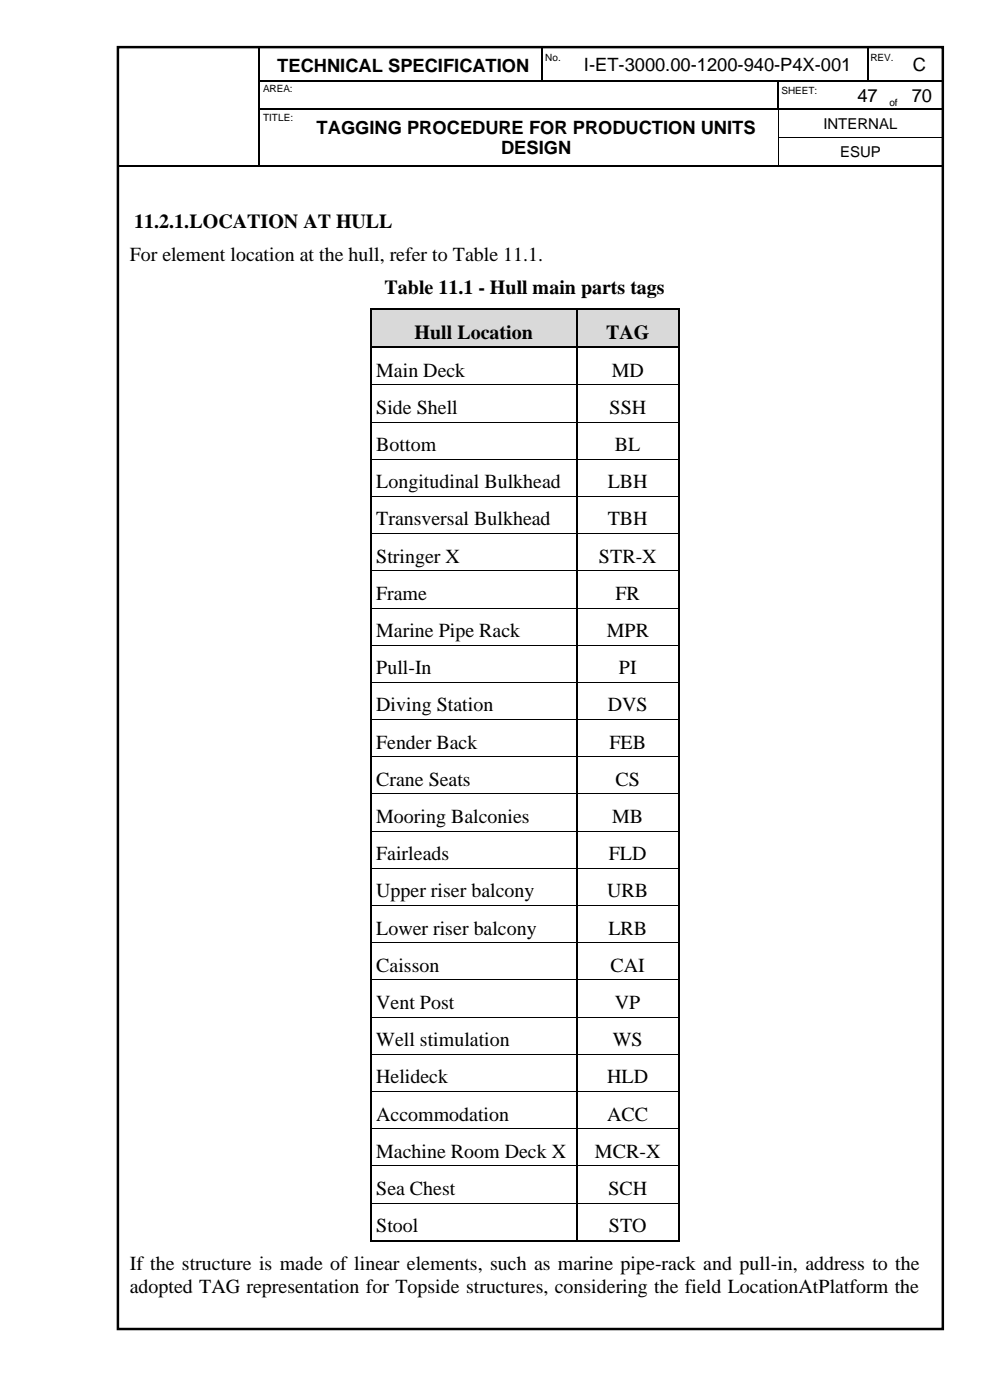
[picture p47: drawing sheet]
<svg xmlns="http://www.w3.org/2000/svg" width="210mm" height="297mm" viewBox="0 0 210 297" stroke-linecap="round" stroke-linejoin="round" font-family="sans-serif">
<defs><g id="words">
<g font-size="4.2">
<text x="28.5" y="48.4">11.2.1.LOCATION AT HULL</text>
<text x="27.5" y="55.4">For element location at the hull, refer to Table 11.1.</text>
<text x="81.6" y="62.4">Table 11.1 - Hull main parts tags</text>
<text x="87.9" y="71.8">Hull Location</text>
<text x="128.6" y="71.8">TAG</text>
<text x="79.8" y="79.9">Main Deck</text>
<text x="129.8" y="79.9">MD</text>
<text x="79.8" y="87.8">Side Shell</text>
<text x="129.3" y="87.8">SSH</text>
<text x="79.8" y="95.7">Bottom</text>
<text x="130.5" y="95.7">BL</text>
<text x="79.8" y="103.6">Longitudinal Bulkhead</text>
<text x="128.9" y="103.6">LBH</text>
<text x="79.8" y="111.5">Transversal Bulkhead</text>
<text x="128.9" y="111.5">TBH</text>
<text x="79.8" y="119.4">Stringer X</text>
<text x="127.1" y="119.4">STR-X</text>
<text x="79.8" y="127.3">Frame</text>
<text x="130.6" y="127.3">FR</text>
<text x="79.8" y="135.2">Marine Pipe Rack</text>
<text x="128.7" y="135.2">MPR</text>
<text x="79.8" y="143.1">Pull-In</text>
<text x="131.3" y="143.1">PI</text>
<text x="79.8" y="150.9">Diving Station</text>
<text x="128.9" y="150.9">DVS</text>
<text x="79.8" y="158.9">Fender Back</text>
<text x="129.3" y="158.9">FEB</text>
<text x="79.8" y="166.7">Crane Seats</text>
<text x="130.6" y="166.7">CS</text>
<text x="79.8" y="174.6">Mooring Balconies</text>
<text x="129.9" y="174.6">MB</text>
<text x="79.8" y="182.5">Fairleads</text>
<text x="129.2" y="182.5">FLD</text>
<text x="79.8" y="190.4">Upper riser balcony</text>
<text x="128.8" y="190.4">URB</text>
<text x="79.8" y="198.3">Lower riser balcony</text>
<text x="129.1" y="198.3">LRB</text>
<text x="79.8" y="206.2">Caisson</text>
<text x="129.5" y="206.2">CAI</text>
<text x="79.8" y="214.1">Vent Post</text>
<text x="130.5" y="214.1">VP</text>
<text x="79.8" y="222">Well stimulation</text>
<text x="130" y="222">WS</text>
<text x="79.8" y="229.9">Helideck</text>
<text x="128.8" y="229.9">HLD</text>
<text x="79.8" y="237.8">Accommodation</text>
<text x="128.8" y="237.8">ACC</text>
<text x="79.8" y="245.7">Machine Room Deck X</text>
<text x="126.2" y="245.7">MCR-X</text>
<text x="79.8" y="253.6">Sea Chest</text>
<text x="129.1" y="253.6">SCH</text>
<text x="79.8" y="261.5">Stool</text>
<text x="129.2" y="261.5">STO</text>
<text x="27.5" y="269.5">If the structure is made of linear elements, such as marine pipe-rack and pull-in, address to the</text>
<text x="27.5" y="274.4">adopted TAG representation for Topside structures, considering the field LocationAtPlatform the</text>
</g>
<g font-size="3.9">
<text x="58.8" y="15.3">TECHNICAL SPECIFICATION</text>
<text x="123.8" y="15.1">I-ET-3000.00-1200-940-P4X-001</text>
<text x="193.7" y="15.1">C</text>
<text x="181.9" y="21.5">47</text>
<text x="193.4" y="21.5">70</text>
<text x="67.2" y="28.3">TAGGING PROCEDURE FOR PRODUCTION UNITS</text>
<text x="106.3" y="32.8">DESIGN</text>
</g>
<g font-size="3.2">
<text x="174.7" y="27.3">INTERNAL</text>
<text x="178.2" y="33.3">ESUP</text>
</g>
<g font-size="2.1">
<text x="115.7" y="13">No.</text>
<text x="184.7" y="13">REV.</text>
<text x="55.8" y="19.6">AREA:</text>
<text x="165.8" y="19.9">SHEET:</text>
<text x="188.7" y="22.5">of</text>
<text x="55.8" y="25.6">TITLE:</text>
</g>
</g></defs>
<g fill="none" stroke="#000" stroke-width=".25">
<path d="M55 10v7M55 17.3v5.7M55.2 17.1h7.3M62.8 17.1h52.1M115 10v7M115.2 17.1h4.4M119.8 17.1h45.1M165.1 17.3v5.7M165.2 17.1h14.9M180.3 17.1h3.6M184.1 10v7M184.2 17.1h3.9"/>
<path d="M191.3 17.1h8.8M25 35.1h29.9M55 23.2v5.8M55 29.3v5.7M55.2 23.1h7.3M55.2 35.1h7.3M62.8 23.1h102.1M62.8 35.1h102.2M165.2 35.1h34.8M165.4 23.1h14.7M180.3 23.1h7.8M188.3 23.1h2.8"/>
<path d="M191.3 23.1h8.7M200.1 23.2v5.8M200.1 29.3v5.7"/>
</g>
<g fill="#000">
<path d="M54.9 17h.3v.3h-.3z" fill-rule="evenodd"/>
<path d="M62.5 17h.3v.3h-.3z" fill-rule="evenodd"/>
<path d="M114.9 17h.3v.3h-.3z" fill-rule="evenodd"/>
<path d="M119.6 17h.2v.3h-.2z" fill-rule="evenodd"/>
<path d="M164.9 17h.3v.3h-.3z" fill-rule="evenodd"/>
<path d="M180.1 17h.2v.3h-.2z" fill-rule="evenodd"/>
<path d="M183.9 17h.3v.3h-.3z" fill-rule="evenodd"/>
<path d="M188.1 17h.2v.3h-.2z" fill-rule="evenodd"/>
<path d="M188.3 17h1.8v.3h-1.8z" fill-rule="evenodd"/>
<path d="M190.1 17h.2v.3h-.2z" fill-rule="evenodd"/>
<path d="M190.3 17h.8v.3h-.8z" fill-rule="evenodd"/>
<path d="M191.1 17h.2v.3h-.2z" fill-rule="evenodd"/>
<path d="M54.9 23h.3v.2h-.3z" fill-rule="evenodd"/>
<path d="M54.9 29h.3v.3h-.3z" fill-rule="evenodd"/>
<path d="M54.9 35h.3v.3h-.3z" fill-rule="evenodd"/>
<path d="M62.5 23h.3v.2h-.3z" fill-rule="evenodd"/>
<path d="M62.5 35h.3v.3h-.3z" fill-rule="evenodd"/>
<path d="M164.9 23h.3v.2h-.3z" fill-rule="evenodd"/>
<path d="M165 29h.1v.3h-.1z" fill-rule="evenodd"/>
<path d="M165 35h.2v.3h-.2z" fill-rule="evenodd"/>
<path d="M165.2 23h.2v.2h-.2z" fill-rule="evenodd"/>
<path d="M180.1 23h.2v.2h-.2z" fill-rule="evenodd"/>
<path d="M188.1 23h.2v.2h-.2z" fill-rule="evenodd"/>
<path d="M191.1 23h.2v.2h-.2z" fill-rule="evenodd"/>
<path d="M200 23h.2v.2h-.2z" fill-rule="evenodd"/>
<path d="M200 29h.2v.3h-.2z" fill-rule="evenodd"/>
<path d="M200 35h.2v.3h-.2z" fill-rule="evenodd"/>
<path d="M200 35h.2v.3h-.2z" fill-rule="evenodd"/>
</g>
<path d="M165.1 23.2v5.8M165.1 29.3v5.7M165.1 29.1h34.9" fill="none" stroke="#000" stroke-width=".21"/>
<path d="M25 10h175v272h-175z" fill="none" stroke="#000" stroke-width=".53"/>
<g fill="#d9d9d9">
<path d="M78.8 65.8h43.4v7.7h-43.4z" fill-rule="evenodd"/>
<path d="M79.8 65.8h41.3v7.7h-41.3z" fill-rule="evenodd"/>
<path d="M122.4 65.8h21.4v7.7h-21.4z" fill-rule="evenodd"/>
<path d="M123.6 65.8h19.1v7.7h-19.1z" fill-rule="evenodd"/>
</g>
<g fill="#000">
<path d="M78.5 65.5h.3v.3h-.3z" fill-rule="evenodd"/>
<path d="M78.5 65.5h.3v.3h-.3z" fill-rule="evenodd"/>
<path d="M78.5 73.5h.3v.3h-.3z" fill-rule="evenodd"/>
<path d="M122.2 65.5h.4v.3h-.4z" fill-rule="evenodd"/>
<path d="M122.2 73.5h.4v.3h-.4z" fill-rule="evenodd"/>
<path d="M143.8 65.5h.3v.3h-.3z" fill-rule="evenodd"/>
<path d="M143.8 65.5h.3v.3h-.3z" fill-rule="evenodd"/>
<path d="M143.8 73.5h.3v.3h-.3z" fill-rule="evenodd"/>
<path d="M78.5 81.6h.3v.2h-.3z" fill-rule="evenodd"/>
<path d="M78.5 89.5h.3v.1h-.3z" fill-rule="evenodd"/>
<path d="M78.5 97.4h.3v.2h-.3z" fill-rule="evenodd"/>
<path d="M122.2 81.6h.4v.2h-.4z" fill-rule="evenodd"/>
<path d="M122.2 89.5h.4v.1h-.4z" fill-rule="evenodd"/>
<path d="M122.2 97.4h.4v.2h-.4z" fill-rule="evenodd"/>
<path d="M143.8 81.6h.3v.2h-.3z" fill-rule="evenodd"/>
<path d="M143.8 89.5h.3v.1h-.3z" fill-rule="evenodd"/>
<path d="M143.8 97.4h.3v.2h-.3z" fill-rule="evenodd"/>
<path d="M78.5 105.3h.3v.1h-.3z" fill-rule="evenodd"/>
<path d="M78.5 113.2h.3v.1h-.3z" fill-rule="evenodd"/>
<path d="M122.2 105.3h.4v.1h-.4z" fill-rule="evenodd"/>
<path d="M122.2 113.2h.4v.1h-.4z" fill-rule="evenodd"/>
<path d="M143.8 105.3h.3v.1h-.3z" fill-rule="evenodd"/>
<path d="M143.8 113.2h.3v.1h-.3z" fill-rule="evenodd"/>
<path d="M78.5 121h.3v.2h-.3z" fill-rule="evenodd"/>
<path d="M78.5 128.9h.3v.2h-.3z" fill-rule="evenodd"/>
<path d="M78.5 136.8h.3v.2h-.3z" fill-rule="evenodd"/>
<path d="M122.2 121h.4v.2h-.4z" fill-rule="evenodd"/>
<path d="M122.2 128.9h.4v.2h-.4z" fill-rule="evenodd"/>
<path d="M122.2 136.8h.4v.2h-.4z" fill-rule="evenodd"/>
<path d="M143.8 121h.3v.2h-.3z" fill-rule="evenodd"/>
<path d="M143.8 128.9h.3v.2h-.3z" fill-rule="evenodd"/>
<path d="M143.8 136.8h.3v.2h-.3z" fill-rule="evenodd"/>
<path d="M78.5 144.7h.3v.2h-.3z" fill-rule="evenodd"/>
<path d="M78.5 152.6h.3v.2h-.3z" fill-rule="evenodd"/>
<path d="M122.2 144.7h.4v.2h-.4z" fill-rule="evenodd"/>
<path d="M122.2 152.6h.4v.2h-.4z" fill-rule="evenodd"/>
<path d="M143.8 144.7h.3v.2h-.3z" fill-rule="evenodd"/>
<path d="M143.8 152.6h.3v.2h-.3z" fill-rule="evenodd"/>
<path d="M78.5 160.5h.3v.2h-.3z" fill-rule="evenodd"/>
<path d="M78.5 168.4h.3v.2h-.3z" fill-rule="evenodd"/>
<path d="M78.5 176.3h.3v.2h-.3z" fill-rule="evenodd"/>
<path d="M122.2 160.5h.4v.2h-.4z" fill-rule="evenodd"/>
<path d="M122.2 168.4h.4v.2h-.4z" fill-rule="evenodd"/>
<path d="M122.2 176.3h.4v.2h-.4z" fill-rule="evenodd"/>
<path d="M143.8 160.5h.3v.2h-.3z" fill-rule="evenodd"/>
<path d="M143.8 168.4h.3v.2h-.3z" fill-rule="evenodd"/>
<path d="M143.8 176.3h.3v.2h-.3z" fill-rule="evenodd"/>
<path d="M78.5 184.2h.3v.1h-.3z" fill-rule="evenodd"/>
<path d="M78.5 192.1h.3v.2h-.3z" fill-rule="evenodd"/>
<path d="M122.2 184.2h.4v.1h-.4z" fill-rule="evenodd"/>
<path d="M122.2 192.1h.4v.2h-.4z" fill-rule="evenodd"/>
<path d="M143.8 184.2h.3v.1h-.3z" fill-rule="evenodd"/>
<path d="M143.8 192.1h.3v.2h-.3z" fill-rule="evenodd"/>
<path d="M78.5 200h.3v.1h-.3z" fill-rule="evenodd"/>
<path d="M78.5 207.8h.3v.2h-.3z" fill-rule="evenodd"/>
<path d="M78.5 215.8h.3v.1h-.3z" fill-rule="evenodd"/>
<path d="M122.2 200h.4v.1h-.4z" fill-rule="evenodd"/>
<path d="M122.2 207.8h.4v.2h-.4z" fill-rule="evenodd"/>
<path d="M122.2 215.8h.4v.1h-.4z" fill-rule="evenodd"/>
<path d="M143.8 200h.3v.1h-.3z" fill-rule="evenodd"/>
<path d="M143.8 207.8h.3v.2h-.3z" fill-rule="evenodd"/>
<path d="M143.8 215.8h.3v.1h-.3z" fill-rule="evenodd"/>
<path d="M78.5 223.6h.3v.2h-.3z" fill-rule="evenodd"/>
<path d="M78.5 231.6h.3v.1h-.3z" fill-rule="evenodd"/>
<path d="M78.5 239.4h.3v.2h-.3z" fill-rule="evenodd"/>
<path d="M122.2 223.6h.4v.2h-.4z" fill-rule="evenodd"/>
<path d="M122.2 231.6h.4v.1h-.4z" fill-rule="evenodd"/>
<path d="M122.2 239.4h.4v.2h-.4z" fill-rule="evenodd"/>
<path d="M143.8 223.6h.3v.2h-.3z" fill-rule="evenodd"/>
<path d="M143.8 231.6h.3v.1h-.3z" fill-rule="evenodd"/>
<path d="M143.8 239.4h.3v.2h-.3z" fill-rule="evenodd"/>
<path d="M78.5 247.3h.3v.2h-.3z" fill-rule="evenodd"/>
<path d="M78.5 255.2h.3v.2h-.3z" fill-rule="evenodd"/>
<path d="M122.2 247.3h.4v.2h-.4z" fill-rule="evenodd"/>
<path d="M122.2 255.2h.4v.2h-.4z" fill-rule="evenodd"/>
<path d="M143.8 247.3h.3v.2h-.3z" fill-rule="evenodd"/>
<path d="M143.8 255.2h.3v.2h-.3z" fill-rule="evenodd"/>
<path d="M78.5 263.1h.3v.4h-.3z" fill-rule="evenodd"/>
<path d="M78.5 263.1h.3v.4h-.3z" fill-rule="evenodd"/>
<path d="M122.2 263.1h.4v.4h-.4z" fill-rule="evenodd"/>
<path d="M143.8 263.1h.3v.4h-.3z" fill-rule="evenodd"/>
<path d="M143.8 263.1h.3v.4h-.3z" fill-rule="evenodd"/>
</g>
<g fill="none" stroke="#000" stroke-width=".34">
<path d="M78.6 65.8v7.7M78.6 73.8v7.8M78.8 65.6h43.4M78.8 73.7h43.4M122.4 65.8v7.7M122.4 73.8v7.8M122.6 65.6h21.2M122.6 73.7h21.2M144 65.8v7.7M144 73.8v7.8M78.6 81.8v7.7M78.6 89.6v7.8"/>
<path d="M78.6 97.6v7.7M122.4 81.8v7.7M122.4 89.6v7.8M122.4 97.6v7.7M144 81.8v7.7M144 89.6v7.8M144 97.6v7.7M78.6 105.4v7.8M78.6 113.3v7.7M122.4 105.4v7.8M122.4 113.3v7.7M144 105.4v7.8"/>
<path d="M144 113.3v7.7M78.6 121.2v7.7M78.6 129.1v7.7M78.6 137v7.7M122.4 121.2v7.7M122.4 129.1v7.7M122.4 137v7.7M144 121.2v7.7M144 129.1v7.7M144 137v7.7M78.6 144.9v7.7M78.6 152.8v7.7"/>
<path d="M122.4 144.9v7.7M122.4 152.8v7.7M144 144.9v7.7M144 152.8v7.7M78.6 160.7v7.7M78.6 168.6v7.7M78.6 176.5v7.7M122.4 160.7v7.7M122.4 168.6v7.7M122.4 176.5v7.7M144 160.7v7.7M144 168.6v7.7"/>
<path d="M144 176.5v7.7M78.6 184.3v7.8M78.6 192.3v7.7M122.4 184.3v7.8M122.4 192.3v7.7M144 184.3v7.8M144 192.3v7.7M78.6 200.1v7.7M78.6 208v7.8M78.6 215.9v7.7M122.4 200.1v7.7M122.4 208v7.8"/>
<path d="M122.4 215.9v7.7M144 200.1v7.7M144 208v7.8M144 215.9v7.7M78.6 223.8v7.8M78.6 231.7v7.7M78.6 239.6v7.7M122.4 223.8v7.8M122.4 231.7v7.7M122.4 239.6v7.7M144 223.8v7.8M144 231.7v7.7"/>
<path d="M144 239.6v7.7M78.6 247.5v7.7M78.6 255.4v7.7M122.4 247.5v7.7M122.4 255.4v7.7M144 247.5v7.7M144 255.4v7.7M78.8 263.3h43.4M122.6 263.3h21.2"/>
</g>
<g fill="none" stroke="#000" stroke-width=".21">
<path d="M78.8 81.7h43.4M78.8 89.6h43.4M78.8 97.5h43.4M122.6 81.7h21.2M122.6 89.6h21.2M122.6 97.5h21.2M78.8 105.3h43.4M78.8 113.3h43.4M122.6 105.3h21.2M122.6 113.3h21.2M78.8 121.1h43.4M78.8 129h43.4"/>
<path d="M78.8 136.9h43.4M122.6 121.1h21.2M122.6 129h21.2M122.6 136.9h21.2M78.8 144.8h43.4M78.8 152.7h43.4M122.6 144.8h21.2M122.6 152.7h21.2M78.8 160.6h43.4M78.8 168.5h43.4M78.8 176.4h43.4M122.6 160.6h21.2"/>
<path d="M122.6 168.5h21.2M122.6 176.4h21.2M78.8 184.3h43.4M78.8 192.2h43.4M122.6 184.3h21.2M122.6 192.2h21.2M78.8 200.1h43.4M78.8 207.9h43.4M78.8 215.9h43.4M122.6 200.1h21.2M122.6 207.9h21.2M122.6 215.9h21.2"/>
<path d="M78.8 223.7h43.4M78.8 231.6h43.4M78.8 239.5h43.4M122.6 223.7h21.2M122.6 231.6h21.2M122.6 239.5h21.2M78.8 247.4h43.4M78.8 255.3h43.4M122.6 247.4h21.2M122.6 255.3h21.2"/>
</g>
<use href="#words"/>
</svg>
